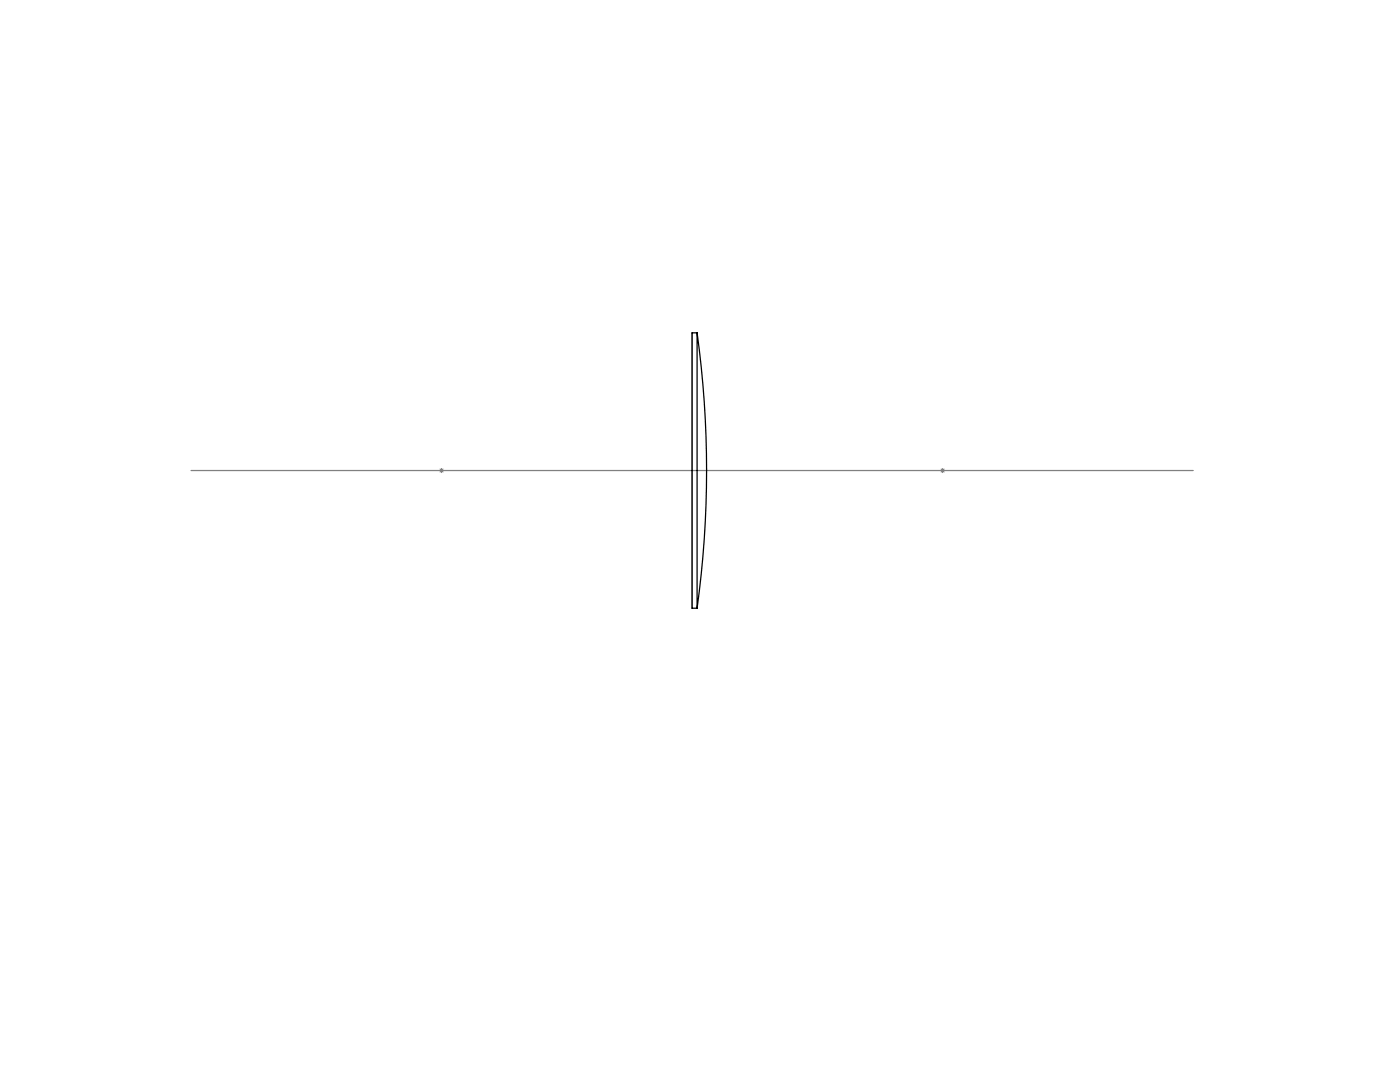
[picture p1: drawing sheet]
<svg xmlns="http://www.w3.org/2000/svg" width="279mm" height="216mm" viewBox="0 0 279 216" stroke-linecap="round" stroke-linejoin="round" font-family="sans-serif">
<path d="M87.6 93.9h1M87.8 93.5l.7 .7M88.1 93.4v1M88.5 93.5l-.7 .7M187.6 93.9h1M187.8 93.5l.7 .7M188.1 93.4v1M188.5 93.5l-.7 .7" fill="none" stroke="#808080" stroke-width=".2"/>
<path d="M138.1 66.4v55M38.1 93.9h200" fill="none" stroke="#808080" stroke-width=".25"/>
<path d="M139.1 66.4a200 200 0 0 1 0 55M139.1 66.4v55M139.1 66.4h-1v55h1" fill="none" stroke="#000" stroke-width=".25"/>
</svg>
